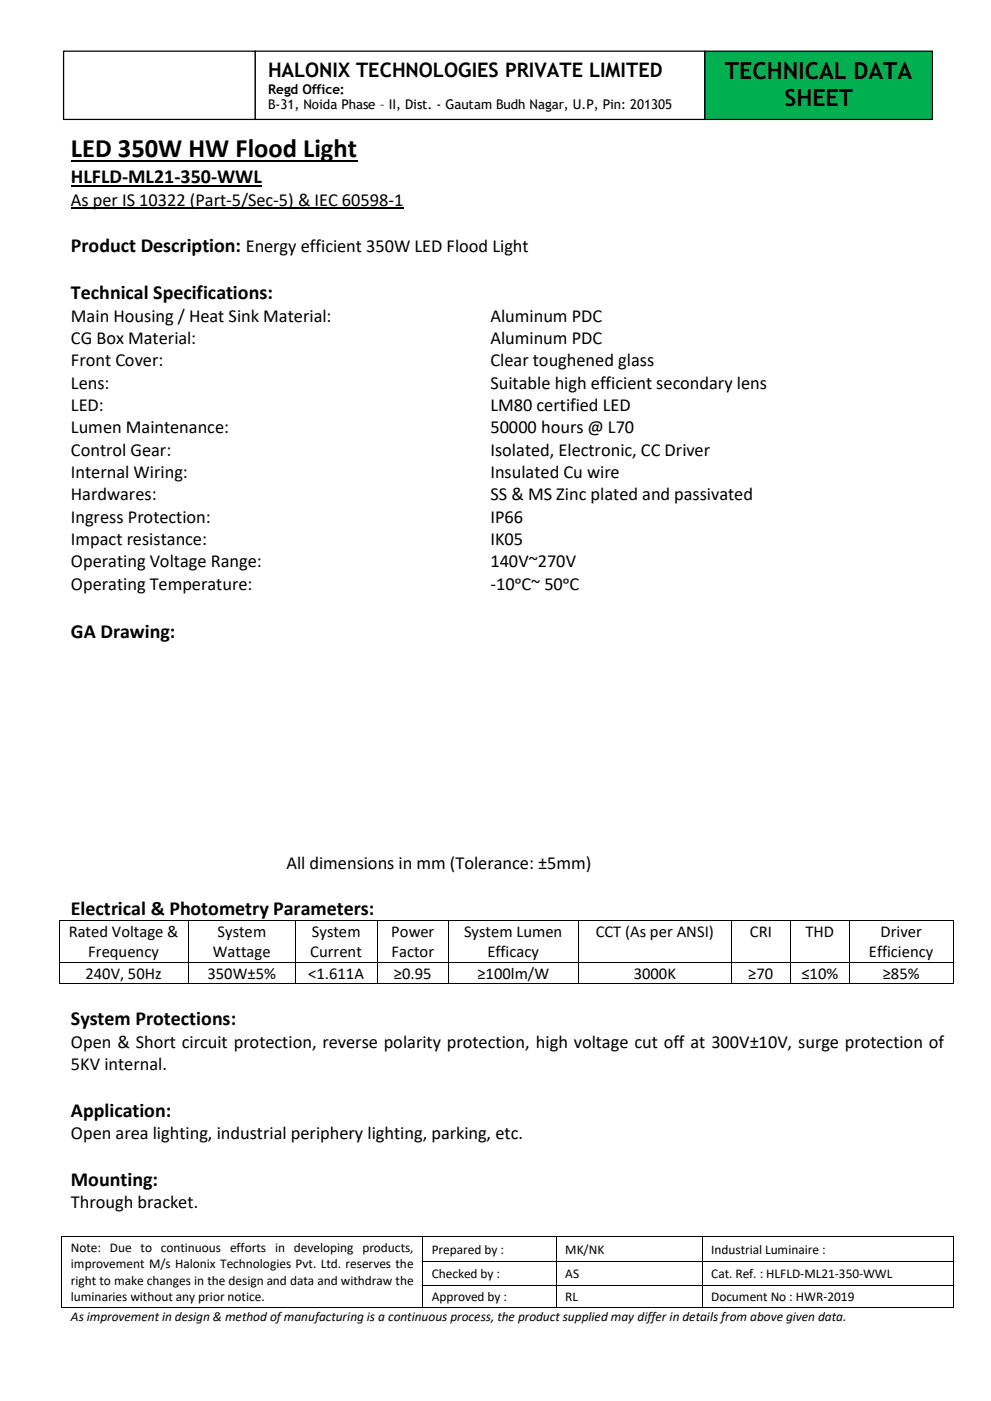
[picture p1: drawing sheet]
<svg xmlns="http://www.w3.org/2000/svg" width="210mm" height="297mm" viewBox="0 0 210 297" stroke-linecap="round" stroke-linejoin="round" font-family="sans-serif">
<defs><g id="words">
<text font-size="5.6" x="15" y="33.2">LED 350W HW Flood Light</text>
<g font-size="5">
<text x="153.7" y="16.7">TECHNICAL DATA</text>
<text x="166.3" y="22.4">SHEET</text>
</g>
<g font-size="4.2">
<text x="56.8" y="16.3">HALONIX TECHNOLOGIES PRIVATE LIMITED</text>
<text x="15" y="38.8">HLFLD-ML21-350-WWL</text>
<text x="15" y="53.5">Product Description: Energy efficient 350W LED Flood Light</text>
<text x="15" y="63.3">Technical Specifications:</text>
<text x="15" y="135.3">GA Drawing:</text>
<text x="15" y="194">Electrical &amp; Photometry Parameters:</text>
<text x="15" y="217.3">System Protections:</text>
<text x="15" y="236.7">Application:</text>
<text x="15" y="251.3">Mounting:</text>
</g>
<g font-size="3.9">
<text x="15" y="43.6">As per IS 10322 (Part-5/Sec-5) &amp; IEC 60598-1</text>
<text x="15" y="68.2">Main Housing / Heat Sink Material:</text>
<text x="104" y="68.2">Aluminum PDC</text>
<text x="15" y="72.9">CG Box Material:</text>
<text x="15" y="77.6">Front Cover:</text>
<text x="104" y="72.9">Aluminum PDC</text>
<text x="104" y="77.6">Clear toughened glass</text>
<text x="15" y="82.3">Lens:</text>
<text x="104" y="82.3">Suitable high efficient secondary lens</text>
<text x="15" y="87.1">LED:</text>
<text x="104" y="87.1">LM80 certified LED</text>
<text x="15" y="91.8">Lumen Maintenance:</text>
<text x="104" y="91.8">50000 hours @ L70</text>
<text x="15" y="96.6">Control Gear:</text>
<text x="15" y="101.3">Internal Wiring:</text>
<text x="104" y="96.6">Isolated, Electronic, CC Driver</text>
<text x="104" y="101.3">Insulated Cu wire</text>
<text x="15" y="106.1">Hardwares:</text>
<text x="104" y="106.1">SS &amp; MS Zinc plated and passivated</text>
<text x="15" y="110.8">Ingress Protection:</text>
<text x="104" y="110.8">IP66</text>
<text x="15" y="115.5">Impact resistance:</text>
<text x="104" y="115.5">IK05</text>
<text x="15" y="120.2">Operating Voltage Range:</text>
<text x="15" y="125">Operating Temperature:</text>
<text x="104" y="120.2">140V~270V</text>
<text x="104" y="125">-10ᵒC~ 50ᵒC</text>
<text x="60.7" y="184.1">All dimensions in mm (Tolerance: ±5mm)</text>
<text x="15" y="222.1">Open &amp; Short circuit protection, reverse polarity protection, high voltage cut off at 300V±10V, surge protection of</text>
<text x="15" y="226.8">5KV internal.</text>
<text x="15" y="241.5">Open area lighting, industrial periphery lighting, parking, etc.</text>
<text x="15" y="256.1">Through bracket.</text>
</g>
<g font-size="3.5">
<text x="14.6" y="198.6">Rated Voltage &amp;</text>
<text x="18.7" y="202.9">Frequency</text>
<text x="45.1" y="202.9">Wattage</text>
<text x="46.1" y="198.6">System</text>
<text x="65.8" y="202.9">Current</text>
<text x="66.1" y="198.6">System</text>
<text x="82.9" y="198.6">Power</text>
<text x="83" y="202.9">Factor</text>
<text x="98.4" y="198.6">System Lumen</text>
<text x="103.3" y="202.9">Efficacy</text>
<text x="126.3" y="198.6">CCT (As per ANSI)</text>
<text x="159" y="198.6">CRI</text>
<text x="170.8" y="198.6">THD</text>
<text x="184.2" y="202.9">Efficiency</text>
<text x="186.6" y="198.6">Driver</text>
<text x="18.1" y="207.4">240V, 50Hz</text>
<text x="44" y="207.4">350W±5%</text>
<text x="65.3" y="207.4">&lt;1.611A</text>
<text x="83.5" y="207.4">≥0.95</text>
<text x="101.2" y="207.4">≥100lm/W</text>
<text x="134.3" y="207.4">3000K</text>
<text x="158.6" y="207.4">≥70</text>
<text x="169.9" y="207.4">≤10%</text>
<text x="187.1" y="207.4">≥85%</text>
</g>
<g font-size="2.8">
<text x="56.8" y="19.9">Regd Office:</text>
<text x="56.8" y="23.2">B-31, Noida Phase – II, Dist. - Gautam Budh Nagar, U.P, Pin: 201305</text>
<text x="15" y="265.3">Note: Due to continuous efforts in developing products,</text>
<text x="15" y="268.8">improvement M/s Halonix Technologies Pvt. Ltd. reserves the</text>
<text x="91.5" y="265.7">Prepared by :</text>
<text x="119.8" y="265.7">MK/NK</text>
<text x="150.7" y="265.7">Industrial Luminaire :</text>
<text x="15" y="272.2">right to make changes in the design and data and withdraw the</text>
<text x="15" y="275.7">luminaries without any prior notice.</text>
<text x="91.5" y="270.8">Checked by :</text>
<text x="91.5" y="275.7">Approved by :</text>
<text x="119.8" y="270.8">AS</text>
<text x="119.8" y="275.7">RL</text>
<text x="150.7" y="270.8">Cat. Ref. : HLFLD-ML21-350-WWL</text>
<text x="150.7" y="275.7">Document No : HWR-2019</text>
<text x="15" y="279.9">As improvement in design &amp; method of manufacturing is a continuous process, the product supplied may differ in details from above given data.</text>
</g>
</g></defs>
<path d="M15 34.1h60.7" fill="none" stroke="#000" stroke-width=".38"/>
<path d="M15 39.4h40.5" fill="none" stroke="#000" stroke-width=".3"/>
<path d="M15 44.2h70.5" fill="none" stroke="#000" stroke-width=".25"/>
<g fill="#000">
<path d="M12.4 195.1h.2v.2h-.2z" fill-rule="evenodd"/>
<path d="M12.4 195.1h.2v.2h-.2z" fill-rule="evenodd"/>
<path d="M40 195.1h.1v.2h-.1z" fill-rule="evenodd"/>
<path d="M62.5 195.1h.2v.2h-.2z" fill-rule="evenodd"/>
<path d="M80 195.1h.2v.2h-.2z" fill-rule="evenodd"/>
<path d="M95 195.1h.1v.2h-.1z" fill-rule="evenodd"/>
<path d="M122.5 195.1h.2v.2h-.2z" fill-rule="evenodd"/>
<path d="M155 195.1h.2v.2h-.2z" fill-rule="evenodd"/>
<path d="M167.5 195.1h.2v.2h-.2z" fill-rule="evenodd"/>
<path d="M180 195.1h.2v.2h-.2z" fill-rule="evenodd"/>
<path d="M201.9 195.1h.2v.2h-.2z" fill-rule="evenodd"/>
<path d="M201.9 195.1h.2v.2h-.2z" fill-rule="evenodd"/>
<path d="M12.4 203.9h.2v.2h-.2z" fill-rule="evenodd"/>
<path d="M12.4 208.4h.2v.2h-.2z" fill-rule="evenodd"/>
<path d="M12.4 208.4h.2v.2h-.2z" fill-rule="evenodd"/>
<path d="M40 203.9h.1v.2h-.1z" fill-rule="evenodd"/>
<path d="M40 208.4h.1v.2h-.1z" fill-rule="evenodd"/>
<path d="M62.5 203.9h.2v.2h-.2z" fill-rule="evenodd"/>
<path d="M62.5 208.4h.2v.2h-.2z" fill-rule="evenodd"/>
<path d="M80 203.9h.2v.2h-.2z" fill-rule="evenodd"/>
<path d="M80 208.4h.2v.2h-.2z" fill-rule="evenodd"/>
<path d="M95 203.9h.1v.2h-.1z" fill-rule="evenodd"/>
<path d="M95 208.4h.1v.2h-.1z" fill-rule="evenodd"/>
<path d="M122.5 203.9h.2v.2h-.2z" fill-rule="evenodd"/>
<path d="M122.5 208.4h.2v.2h-.2z" fill-rule="evenodd"/>
<path d="M155 203.9h.2v.2h-.2z" fill-rule="evenodd"/>
<path d="M155 208.4h.2v.2h-.2z" fill-rule="evenodd"/>
<path d="M167.5 203.9h.2v.2h-.2z" fill-rule="evenodd"/>
<path d="M167.5 208.4h.2v.2h-.2z" fill-rule="evenodd"/>
<path d="M180 203.9h.2v.2h-.2z" fill-rule="evenodd"/>
<path d="M180 208.4h.2v.2h-.2z" fill-rule="evenodd"/>
<path d="M201.9 203.9h.2v.2h-.2z" fill-rule="evenodd"/>
<path d="M201.9 208.4h.2v.2h-.2z" fill-rule="evenodd"/>
<path d="M201.9 208.4h.2v.2h-.2z" fill-rule="evenodd"/>
<path d="M13 262h.2v.1h-.2z" fill-rule="evenodd"/>
<path d="M13 262h.2v.1h-.2z" fill-rule="evenodd"/>
<path d="M13 267.3h.2v.2h-.2z" fill-rule="evenodd"/>
<path d="M13 272.3h.2v.1h-.2z" fill-rule="evenodd"/>
<path d="M13 277h.2v.2h-.2z" fill-rule="evenodd"/>
<path d="M13 277h.2v.2h-.2z" fill-rule="evenodd"/>
<path d="M89.6 262h.1v.1h-.1z" fill-rule="evenodd"/>
<path d="M89.6 267.3h.1v.2h-.1z" fill-rule="evenodd"/>
<path d="M89.6 272.3h.1v.1h-.1z" fill-rule="evenodd"/>
<path d="M89.6 277h.1v.2h-.1z" fill-rule="evenodd"/>
<path d="M117.9 262h.2v.1h-.2z" fill-rule="evenodd"/>
<path d="M117.9 267.3h.2v.2h-.2z" fill-rule="evenodd"/>
<path d="M117.9 272.3h.2v.1h-.2z" fill-rule="evenodd"/>
<path d="M117.9 277h.2v.2h-.2z" fill-rule="evenodd"/>
<path d="M148.8 262h.1v.1h-.1z" fill-rule="evenodd"/>
<path d="M148.8 267.3h.1v.2h-.1z" fill-rule="evenodd"/>
<path d="M148.8 272.3h.1v.1h-.1z" fill-rule="evenodd"/>
<path d="M148.8 277h.1v.2h-.1z" fill-rule="evenodd"/>
<path d="M201.9 262h.2v.1h-.2z" fill-rule="evenodd"/>
<path d="M201.9 262h.2v.1h-.2z" fill-rule="evenodd"/>
<path d="M201.9 267.3h.2v.2h-.2z" fill-rule="evenodd"/>
<path d="M201.9 272.3h.2v.1h-.2z" fill-rule="evenodd"/>
<path d="M201.9 277h.2v.2h-.2z" fill-rule="evenodd"/>
<path d="M201.9 277h.2v.2h-.2z" fill-rule="evenodd"/>
</g>
<g fill="none" stroke="#000" stroke-width=".21">
<path d="M12.5 195.3v8.6M12.6 195.2h27.4M40.1 195.3v8.6M40.1 195.2h22.4M62.6 195.3v8.6M62.7 195.2h17.3M80.1 195.3v8.6M80.2 195.2h14.8M95.1 195.3v8.6M95.1 195.2h27.4M122.6 195.3v8.6M122.7 195.2h32.3"/>
<path d="M155.1 195.3v8.6M155.2 195.2h12.3M167.6 195.3v8.6M167.7 195.2h12.3M180.1 195.3v8.6M180.2 195.2h21.7M202 195.3v8.6M12.5 204.1v4.3M12.6 204h27.4M12.6 208.5h27.4M40.1 204.1v4.3M40.1 204h22.4"/>
<path d="M40.1 208.5h22.4M62.6 204.1v4.3M62.7 204h17.3M62.7 208.5h17.3M80.1 204.1v4.3M80.2 204h14.8M80.2 208.5h14.8M95.1 204.1v4.3M95.1 204h27.4M95.1 208.5h27.4M122.6 204.1v4.3M122.7 204h32.3"/>
<path d="M122.7 208.5h32.3M155.1 204.1v4.3M155.2 204h12.3M155.2 208.5h12.3M167.6 204.1v4.3M167.7 204h12.3M167.7 208.5h12.3M180.1 204.1v4.3M180.2 204h21.7M180.2 208.5h21.7M202 204.1v4.3M13.1 262.1v5.2"/>
<path d="M13.1 267.5v4.8M13.1 272.4v4.6M13.2 262h76.4M13.2 277.1h76.4M89.6 262.1v5.2M89.6 267.5v4.8M89.6 272.4v4.6M89.7 262h28.2M89.7 267.4h28.2M89.7 272.4h28.2M89.7 277.1h28.2M118 262.1v5.2"/>
<path d="M118 267.5v4.8M118 272.4v4.6M118.1 262h30.7M118.1 267.4h30.7M118.1 272.4h30.7M118.1 277.1h30.7M148.8 262.1v5.2M148.8 267.5v4.8M148.8 272.4v4.6M148.9 262h53M148.9 267.4h53M148.9 272.4h53"/>
<path d="M148.9 277.1h53M202 262.1v5.2M202 267.5v4.8M202 272.4v4.6"/>
</g>
<path d="M149.4 10.8h48.2v14.5h-48.2z" fill-rule="evenodd" fill="#00b050"/>
<path d="M149.4 10.8h48.2v14.5h-48.2z" fill="none" stroke="#000" stroke-width=".26"/>
<path d="M13.5 10.8h40.6v14.5h-40.6z" fill-rule="evenodd" fill="#fff"/>
<path d="M13.5 10.8h40.6v14.5h-40.6z" fill="none" stroke="#000" stroke-width=".26"/>
<path d="M54.1 10.8h95.3v14.5h-95.3z" fill-rule="evenodd" fill="#fff"/>
<path d="M54.1 10.8h95.3v14.5h-95.3z" fill="none" stroke="#000" stroke-width=".26"/>
<use href="#words"/>
</svg>
